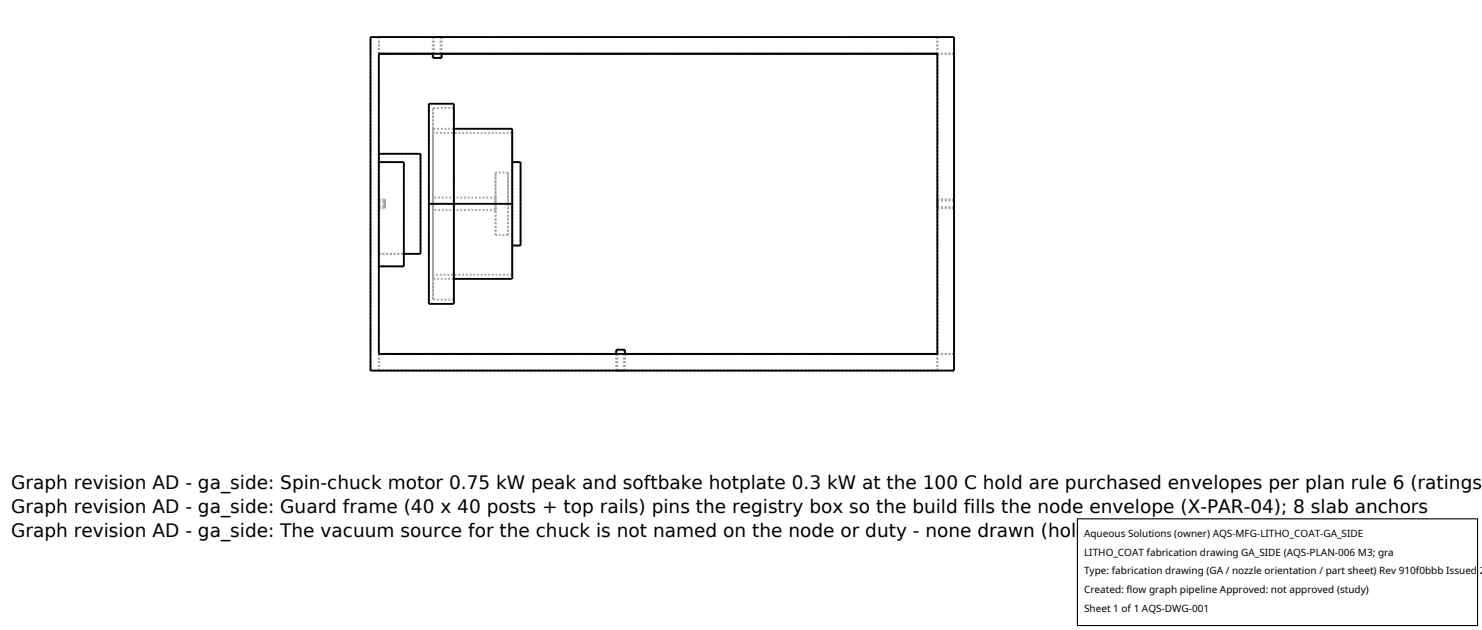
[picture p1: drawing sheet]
<svg xmlns="http://www.w3.org/2000/svg" width="212mm" height="90mm" viewBox="0 0 212 90" stroke-linecap="round" stroke-linejoin="round" font-family="sans-serif">
<defs><g id="words">
<g font-size="2.6">
<text x="1.6" y="69.8">Graph revision AD - ga_side: Spin-chuck motor 0.75 kW peak and softbake hotplate 0.3 kW at the 100 C hold are purchased envelopes per plan rule 6 (ratings</text>
<text x="1.6" y="73.3">Graph revision AD - ga_side: Guard frame (40 x 40 posts + top rails) pins the registry box so the build fills the node envelope (X-PAR-04); 8 slab anchors</text>
<text x="1.6" y="76.7">Graph revision AD - ga_side: The vacuum source for the chuck is not named on the node or duty - none drawn (hold W12)</text>
</g>
<g font-size="1.4">
<text x="154.8" y="76.6">Aqueous Solutions (owner) AQS-MFG-LITHO_COAT-GA_SIDE</text>
<text x="154.8" y="79.3">LITHO_COAT fabrication drawing GA_SIDE (AQS-PLAN-006 M3; gra</text>
<text x="154.8" y="82">Type: fabrication drawing (GA / nozzle orientation / part sheet) Rev 910f0bbb Issued 2</text>
<text x="154.8" y="84.7">Created: flow graph pipeline Approved: not approved (study)</text>
<text x="154.8" y="87.4">Sheet 1 of 1 AQS-DWG-001</text>
</g>
</g></defs>
<g fill="none" stroke="#a0a0a0" stroke-width=".26" stroke-dasharray=".3 .3" stroke-linecap="butt">
<path d="M52.9 5.3h83.4M54.1 7.7v42.8M54.1 7.7h79.8M54.1 5.3h79.8M54.1 5.3v2.4M61.8 7.7h1.3M61.8 5.3h.6M61.8 5.3v2.4M61.8 15.4v13.7M61.8 18.4v21.4M61.8 19v10.1M62 5.3h.4"/>
<path d="M62 8.3h.4M62 5.3v3M62.4 5.3h.7M62.4 5.3h.5M62.4 8.3h.5M62.9 5.3h-.9M62.9 8.3h-.9M62.9 5.3v3M63.1 8.3h-1.3M63.1 5.3h-1.3M63.1 5.3v2.4M64.8 15.4v27.4"/>
<path d="M64.8 15.4h-3M64.8 18.4h-3M73.2 19v20.2M73.2 19h-11.4M133.9 7.7h-79.8M133.9 7.7v42.8M133.9 7.7v-2.4M136.3 5.3v47.6M136.3 7.7h-2.4M136.3 7.7v42.8M54.1 22v14.2M54.1 29.3v6.9"/>
<path d="M54.1 29.3v.4M54.1 29.7v-1.2M54.1 28.5v.4M54.1 22v6.9M54.1 23.2v14.8M54.1 23.2h3.6M54.1 38h3.6M54.1 29.3h.9M54.1 28.9h.9M54.1 29.1v.5M54.1 29.6v-1M54.1 28.6v.5"/>
<path d="M54.1 36.2h3.6M54.1 36.2h6M54.1 22h6M54.1 29.7h.9M54.1 28.5h.9M54.1 29.6h.9M54.1 28.6h.9M55 29.3v.4M55 29.7v-1.2M55 28.5v.4M55 28.9v.4M55 29.1v-.5"/>
<path d="M55 28.6v1M55 29.6v-.5M57.7 23.2v14.8M60.1 22v14.2M61.8 29.1v13.7M61.8 29.1v-10.7M61.8 39.8v-10.7M61.8 29.1v10.1M61.8 39.2v-20.2M61.8 29.1v.9M61.8 30v-1.8M61.8 28.2v.9"/>
<path d="M64.8 29.1v-13.7M64.8 29.1h-3M64.8 39.8h-3M70.8 29.1v.9M70.8 30v-1.8M70.8 28.2v.9M70.8 29.1v4.5M70.8 33.6v-9M70.8 24.6v4.5M70.8 28.2h-9M70.8 30h-9M72.6 29.1v4.5"/>
<path d="M72.6 33.6v-9M72.6 24.6v4.5M72.6 24.6h-1.8M72.6 33.6h-1.8M73.2 39.8v-21.4M73.2 29.1v-10.1M73.2 39.2v-10.1M73.2 23.2h1.1M73.2 35.1h1.1M73.2 23.2v11.9M73.2 39.2h-11.4M74.3 23.2v11.9"/>
<path d="M133.9 29.1v.6M133.9 29.7v-1.2M133.9 28.5v.6M133.9 29.1v.5M133.9 29.6v-1M133.9 28.6v.5M136.3 29.1v.6M136.3 29.7v-1.2M136.3 28.5v.6M136.3 29.1v.5M136.3 29.6v-1M136.3 28.6v.5"/>
<path d="M136.3 28.5h-2.4M136.3 29.7h-2.4M136.3 28.6h-2.4M136.3 29.6h-2.4M52.9 52.9v-47.6M54.1 50.5h79.8M54.1 52.9h79.8M54.1 50.5v2.4M61.3 43.4v-28.6M61.8 42.8v-27.4M64.8 43.4v-28.6M64.8 42.8v-13.7"/>
<path d="M64.8 42.8h-3M88 50.5h1.3M88 49.9h1.3M88 52.9h1.3M88 52.9v-2.4M88.2 52.9h.9M88.2 49.9h.9M88.2 52.9v-3M88.6 52.9h-.6M88.6 52.9h-.4M88.6 49.9h-.4M89.1 52.9h-.5"/>
<path d="M89.1 49.9h-.5M89.1 52.9v-3M89.3 52.9h-.7M89.3 52.9v-2.4M133.9 52.9v-2.4M136.3 52.9h-83.4M136.3 50.5h-2.4"/>
</g>
<path d="M52.9 5.3h83.4v47.6h-83.4zM54.1 7.7h79.8v42.8h-79.8zM61.3 14.8h3.5v28.6h-3.5zM61.8 7.7v.6h1.3v-.6M64.8 18.4h8.4v21.4h-8.4M54.1 23.2h3.6v14.8h-3.6M54.1 22h6v14.2h-2.4M61.3 29.1h11.9M73.2 23.2h1.1v11.9h-1.1M88 50.5v-.6h1.3v.6" fill="none" stroke="#000" stroke-width=".26"/>
<path d="M153.9 74.1h57.1v15.2h-57.1z" fill="#fff" stroke="#000" stroke-width=".16"/>
<use href="#words"/>
</svg>
